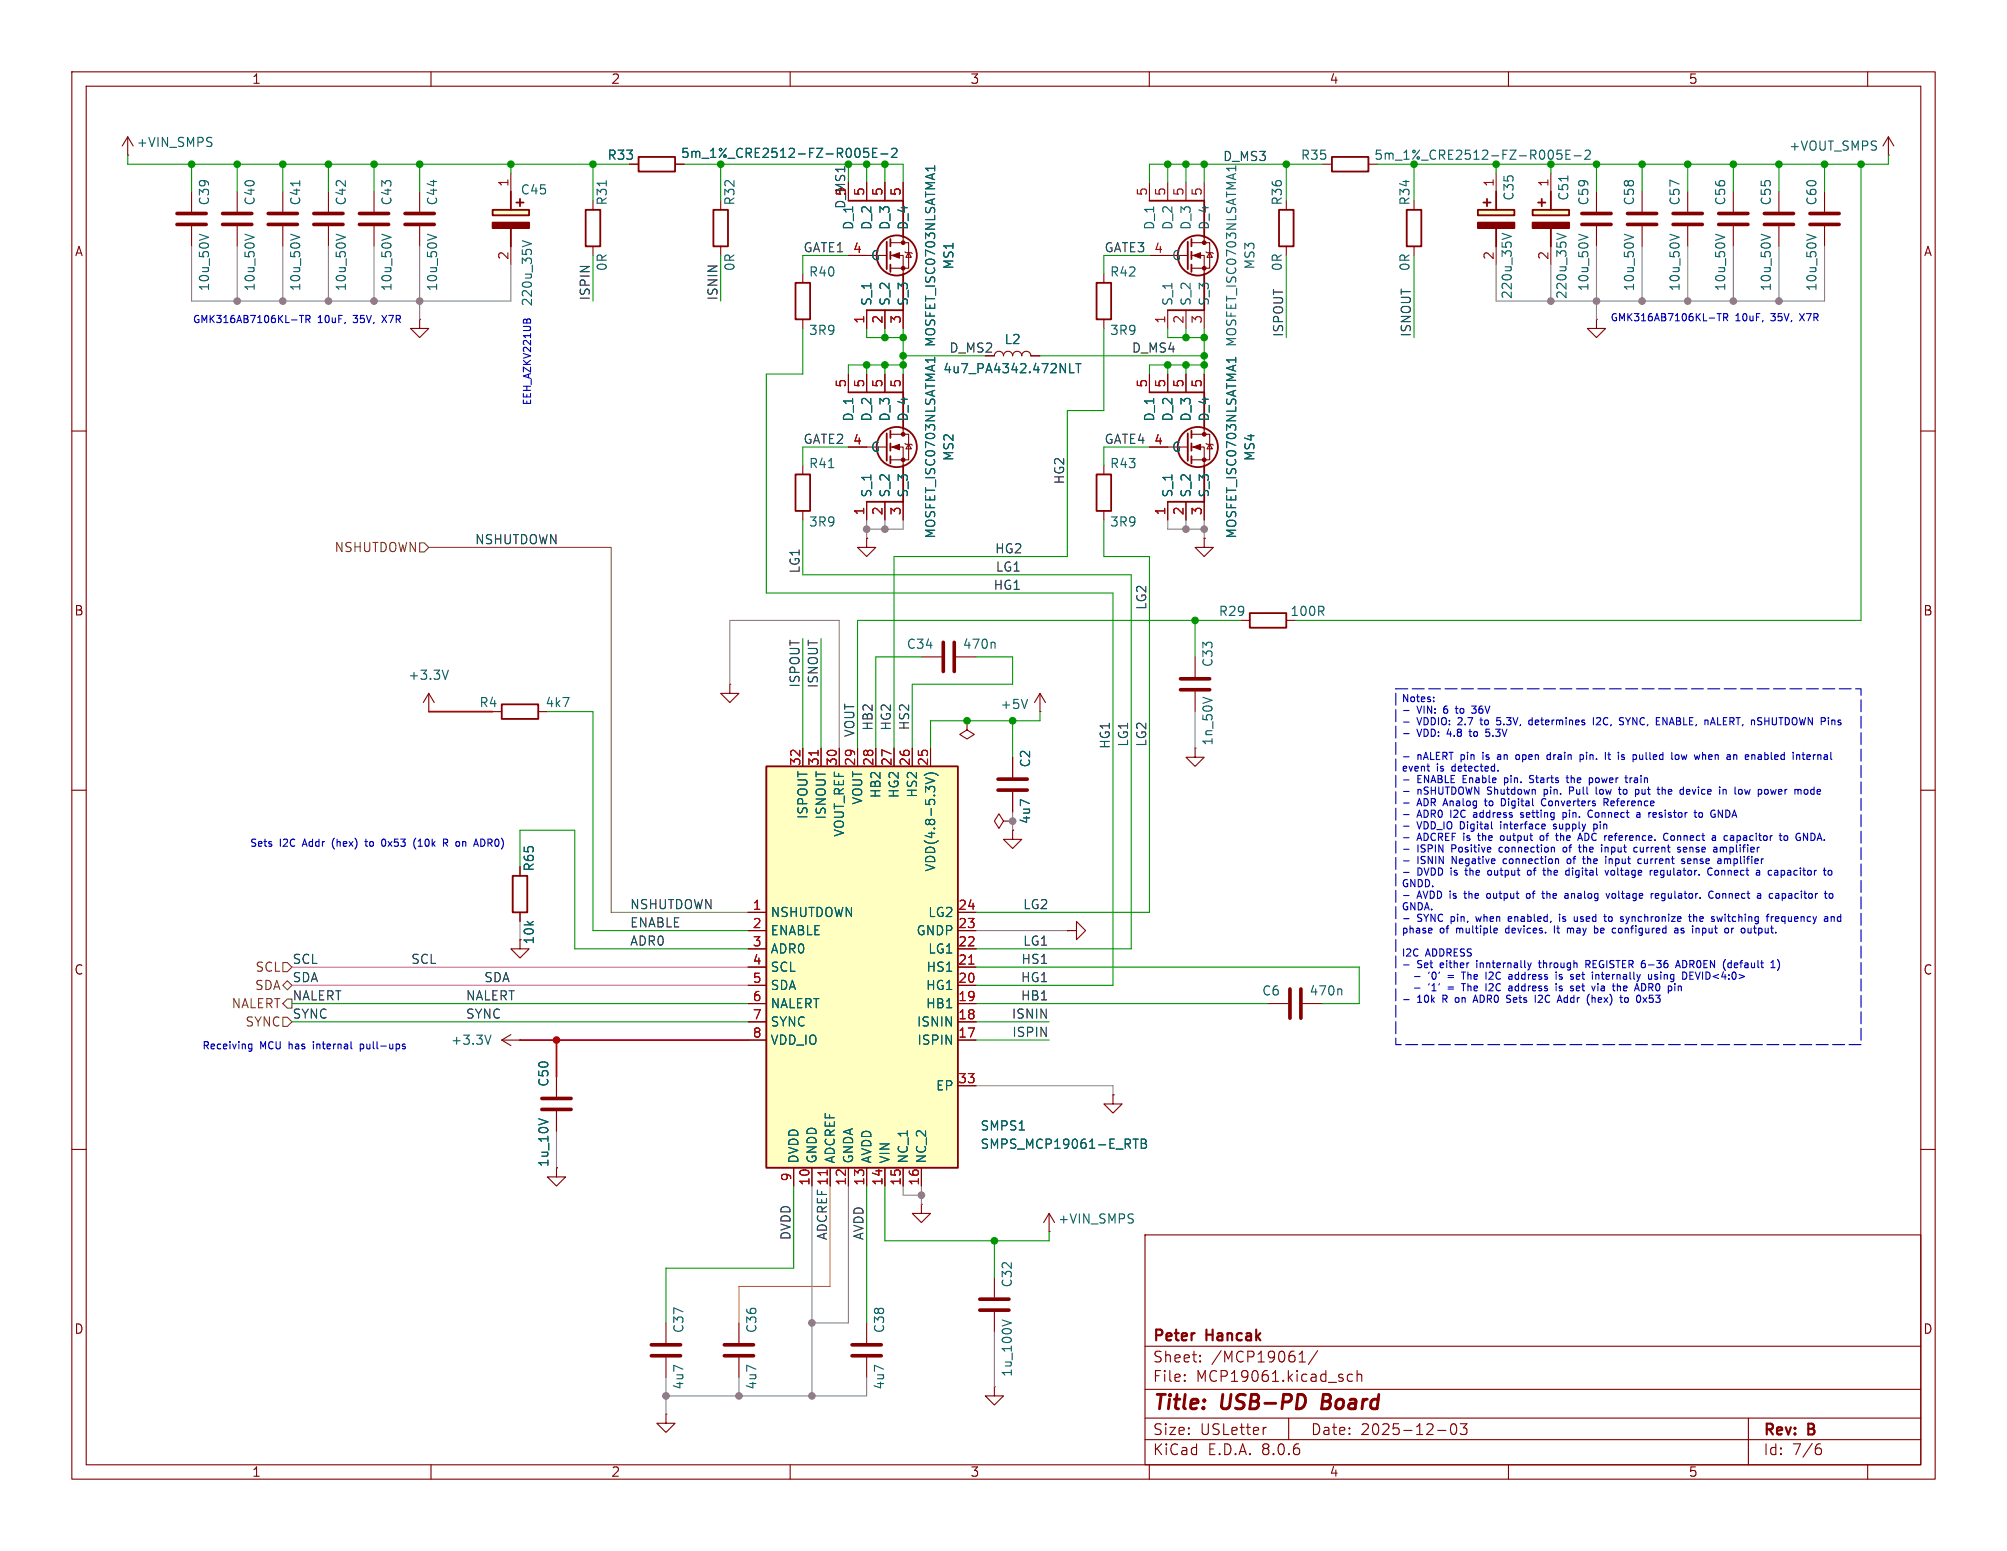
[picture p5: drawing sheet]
<svg xmlns="http://www.w3.org/2000/svg" width="279mm" height="216mm" viewBox="0 0 279 216" stroke-linecap="round" stroke-linejoin="round" font-family="sans-serif">
<defs><g id="words">
<g font-size="2.8" fill="#840000">
<text x="160.4" y="196.8">Title:</text>
<text x="170.1" y="196.8">USB-PD</text>
<text x="184.9" y="196.8">Board</text>
</g>
<g font-size="2.1" fill="#840000">
<text x="160.4" y="189.9">Sheet:</text>
<text x="160.4" y="187.1">Peter</text>
<text x="168" y="187.1">Hancak</text>
<text x="168.6" y="189.9">/MCP19061/</text>
<text x="160.4" y="192.6">File:</text>
<text x="166.5" y="192.6">MCP19061.kicad_sch</text>
<text x="160.4" y="202.8">KiCad</text>
<text x="160.4" y="200">Size:</text>
<text x="167.1" y="200">USLetter</text>
<text x="168.1" y="202.8">E.D.A.</text>
<text x="175.7" y="202.8">8.0.6</text>
<text x="182.4" y="200">Date:</text>
<text x="189.4" y="200">2025-12-03</text>
<text x="245.4" y="200.2">Rev:</text>
<text x="245.4" y="202.8">Id:</text>
<text x="249.5" y="202.8">7/6</text>
<text x="251.8" y="200.2">B</text>
</g>
<g font-size="1.8" fill="#840000">
<text x="35" y="11.9">1</text>
<text x="85" y="11.9">2</text>
<text x="135" y="11.9">3</text>
<text x="185" y="11.9">4</text>
<text x="235" y="11.9">5</text>
<text x="117.8" y="29.2" transform="rotate(-90 117.8 29.2)">D_MS1</text>
<text x="10.3" y="35.9">A</text>
<text x="267.7" y="35.9">A</text>
<text x="132.1" y="49.2">D_MS2</text>
<text x="10.3" y="85.9">B</text>
<text x="267.7" y="85.9">B</text>
<text x="10.3" y="135.9">C</text>
<text x="267.7" y="135.9">C</text>
<text x="10.3" y="185.9">D</text>
<text x="267.7" y="185.9">D</text>
<text x="35" y="205.8">1</text>
<text x="85" y="205.8">2</text>
<text x="135" y="205.8">3</text>
<text x="185" y="205.8">4</text>
<text x="235" y="205.8">5</text>
</g>
<g font-size="1.8" fill="#006464">
<text x="18.9" y="20.7">+VIN_SMPS</text>
<text x="84.5" y="22.5">R33</text>
<text x="94.7" y="22.2">5m_1%_CRE2512-FZ-R005E-2</text>
<text x="181" y="22.5">R35</text>
<text x="191.2" y="22.5">5m_1%_CRE2512-FZ-R005E-2</text>
<text x="249" y="21.2">+VOUT_SMPS</text>
<text x="29.3" y="28.7" transform="rotate(-90 29.3 28.7)">C39</text>
<text x="35.7" y="28.7" transform="rotate(-90 35.7 28.7)">C40</text>
<text x="42" y="28.7" transform="rotate(-90 42 28.7)">C41</text>
<text x="48.4" y="28.7" transform="rotate(-90 48.4 28.7)">C42</text>
<text x="54.7" y="28.7" transform="rotate(-90 54.7 28.7)">C43</text>
<text x="61.1" y="28.7" transform="rotate(-90 61.1 28.7)">C44</text>
<text x="72.4" y="27.3">C45</text>
<text x="84.7" y="28.7" transform="rotate(-90 84.7 28.7)">R31</text>
<text x="102.5" y="28.7" transform="rotate(-90 102.5 28.7)">R32</text>
<text x="178.7" y="28.7" transform="rotate(-90 178.7 28.7)">R36</text>
<text x="196.4" y="28.7" transform="rotate(-90 196.4 28.7)">R34</text>
<text x="210.9" y="28" transform="rotate(-90 210.9 28)">C35</text>
<text x="218.5" y="28" transform="rotate(-90 218.5 28)">C51</text>
<text x="221.3" y="28.7" transform="rotate(-90 221.3 28.7)">C59</text>
<text x="227.7" y="28.7" transform="rotate(-90 227.7 28.7)">C58</text>
<text x="234" y="28.7" transform="rotate(-90 234 28.7)">C57</text>
<text x="240.4" y="28.7" transform="rotate(-90 240.4 28.7)">C56</text>
<text x="246.7" y="28.7" transform="rotate(-90 246.7 28.7)">C55</text>
<text x="253.1" y="28.7" transform="rotate(-90 253.1 28.7)">C60</text>
<text x="119" y="32.1" transform="rotate(-90 119 32.1)">D_1</text>
<text x="121.5" y="32.1" transform="rotate(-90 121.5 32.1)">D_2</text>
<text x="124.1" y="32.1" transform="rotate(-90 124.1 32.1)">D_3</text>
<text x="126.6" y="32.1" transform="rotate(-90 126.6 32.1)">D_4</text>
<text x="160.9" y="32.1" transform="rotate(-90 160.9 32.1)">D_1</text>
<text x="163.4" y="32.1" transform="rotate(-90 163.4 32.1)">D_2</text>
<text x="166" y="32.1" transform="rotate(-90 166 32.1)">D_3</text>
<text x="168.5" y="32.1" transform="rotate(-90 168.5 32.1)">D_4</text>
<text x="29.3" y="40.6" transform="rotate(-90 29.3 40.6)">10u_50V</text>
<text x="35.7" y="40.6" transform="rotate(-90 35.7 40.6)">10u_50V</text>
<text x="42" y="40.6" transform="rotate(-90 42 40.6)">10u_50V</text>
<text x="48.4" y="40.6" transform="rotate(-90 48.4 40.6)">10u_50V</text>
<text x="54.7" y="40.6" transform="rotate(-90 54.7 40.6)">10u_50V</text>
<text x="61.1" y="40.6" transform="rotate(-90 61.1 40.6)">10u_50V</text>
<text x="84.7" y="37.8" transform="rotate(-90 84.7 37.8)">0R</text>
<text x="102.5" y="37.8" transform="rotate(-90 102.5 37.8)">0R</text>
<text x="112.5" y="38.7">R40</text>
<text x="121.2" y="36.4">G</text>
<text x="132.9" y="37.6" transform="rotate(-90 132.9 37.6)">MS1</text>
<text x="154.4" y="38.7">R42</text>
<text x="163.1" y="36.4">G</text>
<text x="174.9" y="37.6" transform="rotate(-90 174.9 37.6)">MS3</text>
<text x="178.7" y="37.8" transform="rotate(-90 178.7 37.8)">0R</text>
<text x="196.4" y="37.8" transform="rotate(-90 196.4 37.8)">0R</text>
<text x="210.7" y="41.7" transform="rotate(-90 210.7 41.7)">220u_35V</text>
<text x="218.3" y="41.7" transform="rotate(-90 218.3 41.7)">220u_35V</text>
<text x="221.3" y="40.6" transform="rotate(-90 221.3 40.6)">10u_50V</text>
<text x="227.7" y="40.6" transform="rotate(-90 227.7 40.6)">10u_50V</text>
<text x="234" y="40.6" transform="rotate(-90 234 40.6)">10u_50V</text>
<text x="240.4" y="40.6" transform="rotate(-90 240.4 40.6)">10u_50V</text>
<text x="246.7" y="40.6" transform="rotate(-90 246.7 40.6)">10u_50V</text>
<text x="253.1" y="40.6" transform="rotate(-90 253.1 40.6)">10u_50V</text>
<text x="74.3" y="42.7" transform="rotate(-90 74.3 42.7)">220u_35V</text>
<text x="112.5" y="46.8">3R9</text>
<text x="121.5" y="42.7" transform="rotate(-90 121.5 42.7)">S_1</text>
<text x="124.1" y="42.7" transform="rotate(-90 124.1 42.7)">S_2</text>
<text x="126.6" y="42.7" transform="rotate(-90 126.6 42.7)">S_3</text>
<text x="154.4" y="46.8">3R9</text>
<text x="163.4" y="42.7" transform="rotate(-90 163.4 42.7)">S_1</text>
<text x="166" y="42.7" transform="rotate(-90 166 42.7)">S_2</text>
<text x="168.5" y="42.7" transform="rotate(-90 168.5 42.7)">S_3</text>
<text x="130.4" y="48.4" transform="rotate(-90 130.4 48.4)">MOSFET_ISC0703NLSATMA1</text>
<text x="131.2" y="52.2">4u7_PA4342.472NLT</text>
<text x="139.7" y="48.1">L2</text>
<text x="172.3" y="48.4" transform="rotate(-90 172.3 48.4)">MOSFET_ISC0703NLSATMA1</text>
<text x="119" y="58.8" transform="rotate(-90 119 58.8)">D_1</text>
<text x="121.5" y="58.8" transform="rotate(-90 121.5 58.8)">D_2</text>
<text x="124.1" y="58.8" transform="rotate(-90 124.1 58.8)">D_3</text>
<text x="126.6" y="58.8" transform="rotate(-90 126.6 58.8)">D_4</text>
<text x="160.9" y="58.8" transform="rotate(-90 160.9 58.8)">D_1</text>
<text x="163.4" y="58.8" transform="rotate(-90 163.4 58.8)">D_2</text>
<text x="166" y="58.8" transform="rotate(-90 166 58.8)">D_3</text>
<text x="168.5" y="58.8" transform="rotate(-90 168.5 58.8)">D_4</text>
<text x="112.5" y="65.4">R41</text>
<text x="121.2" y="63.1">G</text>
<text x="132.9" y="64.3" transform="rotate(-90 132.9 64.3)">MS2</text>
<text x="154.4" y="65.4">R43</text>
<text x="163.1" y="63.1">G</text>
<text x="174.9" y="64.3" transform="rotate(-90 174.9 64.3)">MS4</text>
<text x="121.5" y="69.3" transform="rotate(-90 121.5 69.3)">S_1</text>
<text x="124.1" y="69.3" transform="rotate(-90 124.1 69.3)">S_2</text>
<text x="126.6" y="69.3" transform="rotate(-90 126.6 69.3)">S_3</text>
<text x="163.4" y="69.3" transform="rotate(-90 163.4 69.3)">S_1</text>
<text x="166" y="69.3" transform="rotate(-90 166 69.3)">S_2</text>
<text x="168.5" y="69.3" transform="rotate(-90 168.5 69.3)">S_3</text>
<text x="112.5" y="73.5">3R9</text>
<text x="130.4" y="75.1" transform="rotate(-90 130.4 75.1)">MOSFET_ISC0703NLSATMA1</text>
<text x="154.4" y="73.5">3R9</text>
<text x="172.3" y="75.1" transform="rotate(-90 172.3 75.1)">MOSFET_ISC0703NLSATMA1</text>
<text x="169.6" y="86">R29</text>
<text x="179.5" y="86">100R</text>
<text x="56.7" y="94.8">+3.3V</text>
<text x="126.1" y="90.5">C34</text>
<text x="133.9" y="90.5">470n</text>
<text x="169" y="93" transform="rotate(-90 169 93)">C33</text>
<text x="66.6" y="98.7">R4</text>
<text x="75.8" y="98.7">4k7</text>
<text x="139.2" y="98.9">+5V</text>
<text x="143.6" y="106.9" transform="rotate(-90 143.6 106.9)">C2</text>
<text x="169" y="103.9" transform="rotate(-90 169 103.9)">1n_50V</text>
<text x="120.2" y="112.1" transform="rotate(-90 120.2 112.1)">VOUT</text>
<text x="122.8" y="111.2" transform="rotate(-90 122.8 111.2)">HB2</text>
<text x="125.3" y="111.2" transform="rotate(-90 125.3 111.2)">HG2</text>
<text x="127.9" y="111.1" transform="rotate(-90 127.9 111.1)">HS2</text>
<text x="112.6" y="114.1" transform="rotate(-90 112.6 114.1)">ISPOUT</text>
<text x="115.2" y="114.2" transform="rotate(-90 115.2 114.2)">ISNOUT</text>
<text x="117.7" y="116.6" transform="rotate(-90 117.7 116.6)">VOUT_REF</text>
<text x="143.6" y="114.8" transform="rotate(-90 143.6 114.8)">4u7</text>
<text x="74.5" y="121.4" transform="rotate(-90 74.5 121.4)">R65</text>
<text x="130.4" y="121.4" transform="rotate(-90 130.4 121.4)">VDD(4.8-5.3V)</text>
<text x="74.5" y="131.6" transform="rotate(-90 74.5 131.6)">10k</text>
<text x="107.2" y="127.9">NSHUTDOWN</text>
<text x="107.2" y="130.4">ENABLE</text>
<text x="127.5" y="130.4">GNDP</text>
<text x="129.1" y="127.9">LG2</text>
<text x="107.2" y="132.9">ADR0</text>
<text x="107.2" y="135.5">SCL</text>
<text x="128.9" y="135.5">HS1</text>
<text x="129.1" y="132.9">LG1</text>
<text x="107.2" y="138">SDA</text>
<text x="107.2" y="140.6">NALERT</text>
<text x="107.2" y="143.1">SYNC</text>
<text x="127.6" y="143.1">ISNIN</text>
<text x="128.8" y="140.6">HB1</text>
<text x="128.8" y="138">HG1</text>
<text x="175.6" y="138.8">C6</text>
<text x="182.2" y="138.8">470n</text>
<text x="62.7" y="145.6">+3.3V</text>
<text x="107.2" y="145.6">VDD_IO</text>
<text x="127.6" y="145.6">ISPIN</text>
<text x="76.6" y="151.4" transform="rotate(-90 76.6 151.4)">C50</text>
<text x="130.2" y="152">EP</text>
<text x="136.4" y="157.6">SMPS1</text>
<text x="136.4" y="160.1">SMPS_MCP19061-E_RTB</text>
<text x="76.6" y="162.6" transform="rotate(-90 76.6 162.6)">1u_10V</text>
<text x="111.4" y="162.1" transform="rotate(-90 111.4 162.1)">DVDD</text>
<text x="113.9" y="162.1" transform="rotate(-90 113.9 162.1)">GNDD</text>
<text x="116.4" y="162.1" transform="rotate(-90 116.4 162.1)">ADCREF</text>
<text x="119" y="162.1" transform="rotate(-90 119 162.1)">GNDA</text>
<text x="121.5" y="162.1" transform="rotate(-90 121.5 162.1)">AVDD</text>
<text x="124.1" y="162.1" transform="rotate(-90 124.1 162.1)">VIN</text>
<text x="126.6" y="162.1" transform="rotate(-90 126.6 162.1)">NC_1</text>
<text x="129.1" y="162.1" transform="rotate(-90 129.1 162.1)">NC_2</text>
<text x="147.2" y="170.5">+VIN_SMPS</text>
<text x="141.1" y="179.3" transform="rotate(-90 141.1 179.3)">C32</text>
<text x="95.4" y="185.7" transform="rotate(-90 95.4 185.7)">C37</text>
<text x="105.5" y="185.7" transform="rotate(-90 105.5 185.7)">C36</text>
<text x="123.3" y="185.7" transform="rotate(-90 123.3 185.7)">C38</text>
<text x="141.1" y="191.8" transform="rotate(-90 141.1 191.8)">1u_100V</text>
<text x="95.4" y="193.5" transform="rotate(-90 95.4 193.5)">4u7</text>
<text x="105.5" y="193.5" transform="rotate(-90 105.5 193.5)">4u7</text>
<text x="123.3" y="193.5" transform="rotate(-90 123.3 193.5)">4u7</text>
</g>
<g font-size="1.8" fill="#0f0f0f">
<text x="170.2" y="22.5">D_MS3</text>
<text x="111.8" y="35.2">GATE1</text>
<text x="153.7" y="35.2">GATE3</text>
<text x="82.2" y="41.9" transform="rotate(-90 82.2 41.9)">ISPIN</text>
<text x="100" y="41.9" transform="rotate(-90 100 41.9)">ISNIN</text>
<text x="178.7" y="47" transform="rotate(-90 178.7 47)">ISPOUT</text>
<text x="196.5" y="47" transform="rotate(-90 196.5 47)">ISNOUT</text>
<text x="157.5" y="49.2">D_MS4</text>
<text x="111.8" y="61.9">GATE2</text>
<text x="153.7" y="61.9">GATE4</text>
<text x="148.2" y="67.5" transform="rotate(-90 148.2 67.5)">HG2</text>
<text x="66" y="75.9">NSHUTDOWN</text>
<text x="138.4" y="77.1">HG2</text>
<text x="111.4" y="79.9" transform="rotate(-90 111.4 79.9)">LG1</text>
<text x="138.2" y="82.2">HG1</text>
<text x="138.5" y="79.7">LG1</text>
<text x="159.7" y="85" transform="rotate(-90 159.7 85)">LG2</text>
<text x="111.4" y="95.8" transform="rotate(-90 111.4 95.8)">ISPOUT</text>
<text x="114" y="95.9" transform="rotate(-90 114 95.9)">ISNOUT</text>
<text x="121.6" y="101.8" transform="rotate(-90 121.6 101.8)">HB2</text>
<text x="124.1" y="101.8" transform="rotate(-90 124.1 101.8)">HG2</text>
<text x="126.7" y="101.7" transform="rotate(-90 126.7 101.7)">HS2</text>
<text x="119" y="102.7" transform="rotate(-90 119 102.7)">VOUT</text>
<text x="154.6" y="104.3" transform="rotate(-90 154.6 104.3)">HG1</text>
<text x="157.1" y="104" transform="rotate(-90 157.1 104)">LG1</text>
<text x="159.7" y="104" transform="rotate(-90 159.7 104)">LG2</text>
<text x="87.6" y="126.7">NSHUTDOWN</text>
<text x="87.6" y="131.7">ADR0</text>
<text x="87.6" y="129.2">ENABLE</text>
<text x="142.3" y="126.7">LG2</text>
<text x="142.3" y="131.7">LG1</text>
<text x="40.6" y="136.8">SDA</text>
<text x="40.6" y="134.3">SCL</text>
<text x="57.1" y="134.3">SCL</text>
<text x="67.3" y="136.8">SDA</text>
<text x="142" y="136.8">HG1</text>
<text x="142.1" y="134.3">HS1</text>
<text x="40.6" y="139.4">NALERT</text>
<text x="40.6" y="141.9">SYNC</text>
<text x="64.8" y="141.9">SYNC</text>
<text x="64.8" y="139.4">NALERT</text>
<text x="140.8" y="141.9">ISNIN</text>
<text x="142" y="139.4">HB1</text>
<text x="140.8" y="144.4">ISPIN</text>
<text x="110.1" y="172.7" transform="rotate(-90 110.1 172.7)">DVDD</text>
<text x="115.2" y="172.7" transform="rotate(-90 115.2 172.7)">ADCREF 11</text>
<text x="120.3" y="172.7" transform="rotate(-90 120.3 172.7)">AVDD</text>
</g>
<g font-size="1.8" fill="#a90000">
<text x="70.9" y="26.1" transform="rotate(-90 70.9 26.1)">1</text>
<text x="117.9" y="27.4" transform="rotate(-90 117.9 27.4)">5</text>
<text x="120.4" y="27.4" transform="rotate(-90 120.4 27.4)">5</text>
<text x="122.9" y="27.4" transform="rotate(-90 122.9 27.4)">5</text>
<text x="125.5" y="27.4" transform="rotate(-90 125.5 27.4)">5</text>
<text x="159.8" y="27.4" transform="rotate(-90 159.8 27.4)">5</text>
<text x="162.3" y="27.4" transform="rotate(-90 162.3 27.4)">5</text>
<text x="164.8" y="27.4" transform="rotate(-90 164.8 27.4)">5</text>
<text x="167.4" y="27.4" transform="rotate(-90 167.4 27.4)">5</text>
<text x="208" y="26.1" transform="rotate(-90 208 26.1)">1</text>
<text x="215.6" y="26.1" transform="rotate(-90 215.6 26.1)">1</text>
<text x="118.7" y="35.3">4</text>
<text x="160.6" y="35.3">4</text>
<text x="70.9" y="36.3" transform="rotate(-90 70.9 36.3)">2</text>
<text x="208" y="36.3" transform="rotate(-90 208 36.3)">2</text>
<text x="215.6" y="36.3" transform="rotate(-90 215.6 36.3)">2</text>
<text x="120.4" y="45.2" transform="rotate(-90 120.4 45.2)">1</text>
<text x="122.9" y="45.2" transform="rotate(-90 122.9 45.2)">2</text>
<text x="125.5" y="45.2" transform="rotate(-90 125.5 45.2)">3</text>
<text x="162.3" y="45.2" transform="rotate(-90 162.3 45.2)">1</text>
<text x="164.8" y="45.2" transform="rotate(-90 164.8 45.2)">2</text>
<text x="167.4" y="45.2" transform="rotate(-90 167.4 45.2)">3</text>
<text x="117.9" y="54" transform="rotate(-90 117.9 54)">5</text>
<text x="120.4" y="54" transform="rotate(-90 120.4 54)">5</text>
<text x="122.9" y="54" transform="rotate(-90 122.9 54)">5</text>
<text x="125.5" y="54" transform="rotate(-90 125.5 54)">5</text>
<text x="159.8" y="54" transform="rotate(-90 159.8 54)">5</text>
<text x="162.3" y="54" transform="rotate(-90 162.3 54)">5</text>
<text x="164.8" y="54" transform="rotate(-90 164.8 54)">5</text>
<text x="167.4" y="54" transform="rotate(-90 167.4 54)">5</text>
<text x="118.7" y="62">4</text>
<text x="160.6" y="62">4</text>
<text x="120.4" y="71.8" transform="rotate(-90 120.4 71.8)">1</text>
<text x="122.9" y="71.8" transform="rotate(-90 122.9 71.8)">2</text>
<text x="125.5" y="71.8" transform="rotate(-90 125.5 71.8)">3</text>
<text x="162.3" y="71.8" transform="rotate(-90 162.3 71.8)">1</text>
<text x="164.8" y="71.8" transform="rotate(-90 164.8 71.8)">2</text>
<text x="167.4" y="71.8" transform="rotate(-90 167.4 71.8)">3</text>
<text x="111.5" y="106.7" transform="rotate(-90 111.5 106.7)">32</text>
<text x="114" y="106.7" transform="rotate(-90 114 106.7)">31</text>
<text x="116.6" y="106.7" transform="rotate(-90 116.6 106.7)">30</text>
<text x="119.1" y="106.7" transform="rotate(-90 119.1 106.7)">29</text>
<text x="121.7" y="106.7" transform="rotate(-90 121.7 106.7)">28</text>
<text x="124.2" y="106.7" transform="rotate(-90 124.2 106.7)">27</text>
<text x="126.7" y="106.7" transform="rotate(-90 126.7 106.7)">26</text>
<text x="129.3" y="106.7" transform="rotate(-90 129.3 106.7)">25</text>
<text x="104.7" y="126.7">1</text>
<text x="104.7" y="129.3">2</text>
<text x="104.7" y="131.8">3</text>
<text x="133.3" y="131.8">22</text>
<text x="133.3" y="129.3">23</text>
<text x="133.3" y="126.7">24</text>
<text x="104.7" y="134.4">4</text>
<text x="104.7" y="136.9">5</text>
<text x="133.3" y="136.9">20</text>
<text x="133.3" y="134.4">21</text>
<text x="104.7" y="139.4">6</text>
<text x="104.7" y="142">7</text>
<text x="133.3" y="142">18</text>
<text x="133.3" y="139.4">19</text>
<text x="104.7" y="144.5">8</text>
<text x="133.3" y="144.5">17</text>
<text x="133.3" y="150.9">33</text>
<text x="110.2" y="164.5" transform="rotate(-90 110.2 164.5)">9</text>
<text x="112.8" y="165.1" transform="rotate(-90 112.8 165.1)">10</text>
<text x="115.3" y="165.1" transform="rotate(-90 115.3 165.1)">11</text>
<text x="117.9" y="165.1" transform="rotate(-90 117.9 165.1)">12</text>
<text x="120.4" y="165.1" transform="rotate(-90 120.4 165.1)">13</text>
<text x="122.9" y="165.1" transform="rotate(-90 122.9 165.1)">14</text>
<text x="125.5" y="165.1" transform="rotate(-90 125.5 165.1)">15</text>
<text x="128" y="165.1" transform="rotate(-90 128 165.1)">16</text>
</g>
<g font-size="1.8" fill="#725600">
<text x="46.5" y="77.1">NSHUTDOWN</text>
<text x="35.5" y="135.5">SCL</text>
<text x="32.1" y="140.6">NALERT</text>
<text x="34.1" y="143.1">SYNC</text>
<text x="35.4" y="138">SDA</text>
</g>
<g font-size="1.4" fill="#0000c2">
<text x="26.7" y="45.2">GMK316AB7106KL-TR</text>
<text x="44.2" y="45.2">10uF,</text>
<text x="49.4" y="45.2">35V,</text>
<text x="53.7" y="45.2">X7R</text>
<text x="224.1" y="44.9">GMK316AB7106KL-TR</text>
<text x="241.6" y="44.9">10uF,</text>
<text x="246.8" y="44.9">35V,</text>
<text x="251" y="44.9">X7R</text>
<text x="74.1" y="56.5" transform="rotate(-90 74.1 56.5)">EEH_AZKV221UB</text>
<text x="195.1" y="98.1">Notes:</text>
<text x="197.3" y="99.7">VIN:</text>
<text x="197.3" y="101.3">VDDIO:</text>
<text x="201.2" y="99.7">6</text>
<text x="203.2" y="99.7">to</text>
<text x="203.2" y="101.3">2.7</text>
<text x="205.7" y="99.7">36V</text>
<text x="206.6" y="101.3">to</text>
<text x="209.1" y="101.3">5.3V,</text>
<text x="213.8" y="101.3">determines</text>
<text x="223" y="101.3">I2C,</text>
<text x="227" y="101.3">SYNC,</text>
<text x="232.3" y="101.3">ENABLE,</text>
<text x="239.3" y="101.3">nALERT,</text>
<text x="246.1" y="101.3">nSHUTDOWN</text>
<text x="256" y="101.3">Pins</text>
<text x="195.1" y="107.8">event</text>
<text x="197.3" y="102.9">VDD:</text>
<text x="197.3" y="106.1">nALERT</text>
<text x="200" y="107.8">is</text>
<text x="201.7" y="102.9">4.8</text>
<text x="202.3" y="107.8">detected.</text>
<text x="203.6" y="106.1">pin</text>
<text x="205.1" y="102.9">to</text>
<text x="206.9" y="106.1">is</text>
<text x="207.6" y="102.9">5.3V</text>
<text x="209.2" y="106.1">an</text>
<text x="212" y="106.1">open</text>
<text x="216.6" y="106.1">drain</text>
<text x="221.4" y="106.1">pin.</text>
<text x="225.2" y="106.1">It</text>
<text x="227.3" y="106.1">is</text>
<text x="229.6" y="106.1">pulled</text>
<text x="235.2" y="106.1">low</text>
<text x="238.7" y="106.1">when</text>
<text x="243.5" y="106.1">an</text>
<text x="246.3" y="106.1">enabled</text>
<text x="253.2" y="106.1">internal</text>
<text x="197.3" y="109.4">ENABLE</text>
<text x="197.3" y="111">nSHUTDOWN</text>
<text x="197.3" y="112.6">ADR Analog</text>
<text x="203.9" y="109.4">Enable</text>
<text x="207.2" y="112.6">to</text>
<text x="207.3" y="111">Shutdown</text>
<text x="209.7" y="112.6">Digital</text>
<text x="209.9" y="109.4">pin.</text>
<text x="213.7" y="109.4">Starts</text>
<text x="215.4" y="111">pin.</text>
<text x="215.6" y="112.6">Converters</text>
<text x="219.1" y="109.4">the</text>
<text x="219.2" y="111">Pull</text>
<text x="222.5" y="109.4">power</text>
<text x="223.2" y="111">low</text>
<text x="224.5" y="112.6">Reference</text>
<text x="226.7" y="111">to</text>
<text x="227.8" y="109.4">train</text>
<text x="229.1" y="111">put</text>
<text x="232.5" y="111">the</text>
<text x="235.9" y="111">device</text>
<text x="241.6" y="111">in</text>
<text x="244" y="111">low</text>
<text x="247.5" y="111">power</text>
<text x="252.9" y="111">mode</text>
<text x="34.7" y="118.1">Sets</text>
<text x="38.9" y="118.1">I2C</text>
<text x="42.4" y="118.1">Addr</text>
<text x="46.7" y="118.1">(hex)</text>
<text x="51.6" y="118.1">to</text>
<text x="54.1" y="118.1">0x53</text>
<text x="58.8" y="118.1">(10k</text>
<text x="63.2" y="118.1">R</text>
<text x="65.2" y="118.1">on</text>
<text x="68" y="118.1">ADR0)</text>
<text x="197.3" y="114.2">ADR0</text>
<text x="197.3" y="115.8">VDD_IO</text>
<text x="197.3" y="117.4">ADCREF is</text>
<text x="197.3" y="119">ISPIN</text>
<text x="202.1" y="114.2">I2C</text>
<text x="202.3" y="119">Positive</text>
<text x="203.5" y="115.8">Digital</text>
<text x="205.6" y="114.2">address</text>
<text x="206.3" y="117.4">the</text>
<text x="209.2" y="119">connection</text>
<text x="209.4" y="115.8">interface</text>
<text x="209.6" y="117.4">output</text>
<text x="212.4" y="114.2">setting</text>
<text x="215.4" y="117.4">of</text>
<text x="217" y="115.8">supply</text>
<text x="217.9" y="117.4">the</text>
<text x="218.3" y="119">of</text>
<text x="218.5" y="114.2">pin.</text>
<text x="220.8" y="119">the</text>
<text x="221.2" y="117.4">ADC reference.</text>
<text x="222.3" y="114.2">Connect</text>
<text x="222.8" y="115.8">pin</text>
<text x="224.2" y="119">input</text>
<text x="229" y="119">current</text>
<text x="229.3" y="114.2">a</text>
<text x="231.3" y="114.2">resistor</text>
<text x="233.6" y="117.4">Connect</text>
<text x="235.3" y="119">sense</text>
<text x="237.9" y="114.2">to</text>
<text x="240.4" y="114.2">GNDA</text>
<text x="240.6" y="119">amplifier</text>
<text x="240.6" y="117.4">a</text>
<text x="242.6" y="117.4">capacitor</text>
<text x="250.6" y="117.4">to</text>
<text x="253.1" y="117.4">GNDA.</text>
<text x="195.1" y="123.9">GNDD.</text>
<text x="197.3" y="120.6">ISNIN</text>
<text x="197.3" y="122.2">DVDD is</text>
<text x="197.3" y="125.5">AVDD is</text>
<text x="202.3" y="120.6">Negative</text>
<text x="204.4" y="125.5">the</text>
<text x="204.5" y="122.2">the</text>
<text x="207.7" y="125.5">output</text>
<text x="207.9" y="122.2">output</text>
<text x="209.7" y="120.6">connection</text>
<text x="213.5" y="125.5">of</text>
<text x="213.6" y="122.2">of</text>
<text x="216" y="125.5">the</text>
<text x="216.1" y="122.2">the</text>
<text x="218.9" y="120.6">of</text>
<text x="219.3" y="125.5">analog</text>
<text x="219.5" y="122.2">digital</text>
<text x="221.4" y="120.6">the</text>
<text x="224.7" y="120.6">input</text>
<text x="225.3" y="122.2">voltage</text>
<text x="225.4" y="125.5">voltage</text>
<text x="229.5" y="120.6">current</text>
<text x="231.7" y="122.2">regulator.</text>
<text x="231.9" y="125.5">regulator.</text>
<text x="235.9" y="120.6">sense</text>
<text x="240" y="122.2">Connect</text>
<text x="240.2" y="125.5">Connect</text>
<text x="241.1" y="120.6">amplifier</text>
<text x="247" y="122.2">a</text>
<text x="247.2" y="125.5">a</text>
<text x="249" y="122.2">capacitor</text>
<text x="249.1" y="125.5">capacitor</text>
<text x="195.1" y="127.1">GNDA.</text>
<text x="195.1" y="130.3">phase</text>
<text x="197.3" y="128.7">SYNC</text>
<text x="200.5" y="130.3">of</text>
<text x="202.2" y="128.7">pin,</text>
<text x="203" y="130.3">multiple</text>
<text x="206" y="128.7">when</text>
<text x="210.1" y="130.3">devices.</text>
<text x="210.7" y="128.7">enabled,</text>
<text x="217.1" y="130.3">It</text>
<text x="218.1" y="128.7">is</text>
<text x="219.2" y="130.3">may</text>
<text x="220.4" y="128.7">used</text>
<text x="223.2" y="130.3">be</text>
<text x="224.9" y="128.7">to</text>
<text x="226" y="130.3">configured</text>
<text x="227.4" y="128.7">synchronize</text>
<text x="234.9" y="130.3">as</text>
<text x="237.2" y="128.7">the</text>
<text x="237.6" y="130.3">input</text>
<text x="240.5" y="128.7">switching</text>
<text x="242.4" y="130.3">or</text>
<text x="244.9" y="130.3">output.</text>
<text x="248.5" y="128.7">frequency</text>
<text x="195.1" y="133.5">I2C</text>
<text x="197.3" y="135.1">Set</text>
<text x="198.5" y="133.5">ADDRESS</text>
<text x="199.4" y="136.7">'0'</text>
<text x="200.7" y="135.1">either</text>
<text x="204.5" y="136.7">The</text>
<text x="206" y="135.1">innternally</text>
<text x="208.1" y="136.7">I2C</text>
<text x="211.5" y="136.7">address</text>
<text x="215" y="135.1">through</text>
<text x="218.4" y="136.7">is</text>
<text x="220.7" y="136.7">set</text>
<text x="221.7" y="135.1">REGISTER 6-36</text>
<text x="223.9" y="136.7">internally</text>
<text x="232" y="136.7">using</text>
<text x="234.9" y="135.1">ADR0EN</text>
<text x="237" y="136.7">DEVID&lt;4:0&gt;</text>
<text x="241.6" y="135.1">(default</text>
<text x="197.3" y="139.9">10k</text>
<text x="199.4" y="138.3">'1'</text>
<text x="201.1" y="139.9">R</text>
<text x="203.1" y="139.9">on</text>
<text x="204.5" y="138.3">The</text>
<text x="205.9" y="139.9">ADR0</text>
<text x="208.1" y="138.3">I2C</text>
<text x="210.7" y="139.9">Sets</text>
<text x="211.5" y="138.3">address</text>
<text x="214.9" y="139.9">I2C</text>
<text x="218.4" y="138.3">is</text>
<text x="218.4" y="139.9">Addr</text>
<text x="220.7" y="138.3">set</text>
<text x="222.7" y="139.9">(hex)</text>
<text x="223.9" y="138.3">via</text>
<text x="227.1" y="138.3">the</text>
<text x="227.6" y="139.9">to</text>
<text x="230.1" y="139.9">0x53</text>
<text x="230.4" y="138.3">ADR0</text>
<text x="28.1" y="146.3">Receiving</text>
<text x="36.2" y="146.3">MCU</text>
<text x="40.4" y="146.3">has</text>
<text x="44" y="146.3">internal</text>
<text x="50.8" y="146.3">pull-ups</text>
</g>
</g></defs>
<g fill="none" stroke="#840000" stroke-width=".15">
<path d="M10 10h259.4v195.9h-259.4zM12 12h255.4v191.9h-255.4zM60 10v2M110 10v2M160 10v2M210 10v2M260 10v2M10 60h2M267.4 60h2M10 110h2M267.4 110h2M10 160h2"/>
<path d="M267.4 160h2M159.4 171.9h108v32h-108zM159.4 197.4h108M159.4 193.4h108M159.4 187.4h108M164.9 192.1l.1 .1-.1 .1M164.9 192.1v.1v.1M164.9 191.4v.1M164.9 192.1v.2M164.9 191.4h.1l-.1 .1M167.1 189.4v.1v.1M167.1 189.4l-.1 .1 .1 .1"/>
<path d="M167.1 188.7v.1M167.1 189.4v.2M167.1 188.7h-.1l.1 .1M176.3 198.7l-.3 .1M179.4 197.4v3M180.9 189.6h.8M181 188.4l.3-.3v1.5M183.4 188l-1.3 1.9M188.3 191.4l-.4-.1-.3 .3v.4l.1 .2 .2 .1 .4-.1M188.9 191.4a.37 .37 0 0 1 .7 .1v.8M188.9 190.8v1.5M200.1 199.1h1.2"/>
<path d="M202.1 198.3a.36 .36 0 0 1 .3-.1 .36 .36 0 0 1 .3 .3 .77 .77 0 0 1-.4 1.2 .91 .91 0 0 1-.2-1.4zM203.3 198.2h.9l-.5 .6a.41 .41 0 0 1 .5 .2v.4l-.1 .2-.6 .1-.2-.2M243.4 197.4v6.5M60 203.9v2M110 203.9v2M159.4 200.4h108M160 203.9v2M210 203.9v2M253 201.6h.3l.3 .2-.1 .5-.2 .2h-.3M253.4 201l-.4 .1M260 203.9v2"/>
</g>
<path d="M184.2 194.1l-.2 2h.7" fill="none" stroke="#840000" stroke-width=".4"/>
<path d="M68.6 29.2h5.1v.8h-5.1z" fill="#ffffc2"/>
<g fill="none" stroke="#840000" stroke-width=".25">
<path d="M68.6 29.2h5.1v.8h-5.1zM71.1 26.7v2.5M71.1 31.8v2.5M71.9 28.2h1M72.4 27.7v1M195.8 29.2h2.1v5.1h-2.1zM160 54.6h7.6v5.1M165.9 59.9v1.1M165.4 60.3v3.8M165.9 61.7v1M165.9 63.5v1M167.6 64.8v5.1h-5"/>
<path d="M69.8 98h5.1v2.1h-5.1zM71.4 121.9h2v5.1h-2z"/>
<circle cx="166.8" cy="62.2" r="2.79"/>
</g>
<path d="M68.6 31h5.1v.8h-5.1z" fill="#840000" stroke="#840000" stroke-width=".25"/>
<g fill="none" stroke="#840000" stroke-width=".15">
<path d="M26.7 26.7v2.8M26.7 31.5v2.8M58.4 26.7v2.8M58.4 31.5v2.8M71.1 24.1v2.6M71.1 34.3v2.5M196.8 27.9v1.3M196.8 34.3v1.3M58.4 44.5v1.2h-1.3l1.3 1.3 1.3-1.3h-1.3M58.4 44.5h.1M138.4 49.5a.64 .64 0 0 1 .7-.6 .64 .64 0 0 1 .6 .6 .64 .64 0 0 1 .6-.6 .64 .64 0 0 1 .7 .6 .64 .64 0 0 1 .6-.6 .64 .64 0 0 1 .6 .6 .64 .64 0 0 1 .7-.6 .64 .64 0 0 1 .6 .6h1.3M160 52.1v2.5"/>
<path d="M162.6 52.1v2.5M165.1 52.1v2.5M167.6 52.1v2.5M167.6 59.7v.8M160 62.2h5.4M162.6 69.9v2.5M165.1 69.9v2.5M165.9 62.2h1.7v2.6M165.9 60.5h2.5v3.5h-2.5M167.6 74.9v1.3h1.3l-1.3 1.3-1.2-1.3h1.2M167.6 74.9h.1M167.6 69.9v2.5"/>
<path d="M167.9 61.7l.1 .1h.8l.1 .2M168.4 61.8l.4 .7h-.8zM59.7 99.1h.1M59.7 96.5l-.8 1.3M59.7 96.5v2.6M59.7 96.5l.8 1.3M68.6 99.1h1.2M74.9 99.1h1.3M101.6 95.3v1.2h1.3l-1.3 1.3-1.3-1.3h1.3M101.6 95.3h.1M139.7 114.3l-.6-1-.7 1 .7 1 .6-1h1.3M141 114.3h.1"/>
<path d="M141 115.6v1.2h1.2l-1.2 1.3-1.3-1.3h1.3M141 115.6h.1M141 105.4v2.8M141 110.2v2.8M72.4 130.8v1.3h-1.3l1.3 1.3 1.3-1.3h-1.3M72.4 130.8h.1M72.4 120.7v1.2M72.4 127v1.3M148.6 129.5h1.3v-1.2l1.2 1.2-1.2 1.3v-1.3M148.6 129.5h.1M176.5 139.7h2.8M181.4 139.7h2.7"/>
<path d="M92.7 184.2v2.7M92.7 189v2.8M102.9 184.2v2.7M102.9 189v2.8"/>
</g>
<path d="M27.8 32.6l1.2 .4M59.5 32.6l1.3 .4M72.7 33.5l1.3 .4-1.3 .5M148.9 50.6v1.3h.6M149.8 50.6h.7M150.1 50.6v1.3M172 49.7v.8M172 50.1h-1.2l.1 .1M62.4 93.3l-.4 1.3M186.6 137.7l.2 .1v.7" fill="none" stroke="#006464" stroke-width=".15"/>
<path d="M24.6 31.2h4.1M24.6 29.7h4.1M56.4 31.2h4.1M56.4 29.7h4.1M138.9 110h4.1M138.9 108.5h4.1M179.6 137.7v4M181.1 137.7v4M90.7 188.7h4M90.7 187.2h4M100.8 188.7h4.1M100.8 187.2h4.1" fill="none" stroke="#840000" stroke-width=".51"/>
<g fill="#840000" stroke="#840000" stroke-width=".15">
<path d="M166.1 62.2l1-.4v.8z"/>
<circle cx="167.6" cy="64" r=".25"/>
<circle cx="167.6" cy="60.5" r=".25"/>
</g>
<path d="M205.7 29.2h5.1v.8h-5.1z" fill="#ffffc2"/>
<path d="M185.4 21.8h5.1v2.1h-5.1zM205.7 29.2h5.1v.8h-5.1zM206.5 28.2h1M207 27.7v1M208.3 26.7v2.5M208.3 31.8v2.5" fill="none" stroke="#840000" stroke-width=".25"/>
<path d="M205.7 31h5.1v.8h-5.1z" fill="#840000" stroke="#840000" stroke-width=".25"/>
<path d="M184.1 22.9h1.3M190.5 22.9h1.3M208.3 24.1v2.6M208.3 34.3v2.5" fill="none" stroke="#840000" stroke-width=".15"/>
<path d="M209.1 32.5l1.3 .4-1.3 .4M217.4 20.9h-.6l-.1 .6 .2-.1h.4l.2 .2-.1 .4-.2 .2h-.3l-.2-.2M218 21.5h.4M218.6 20.9h-.6v1.3h.6M219.2 21.7h.9M220.7 21l.1-.1h.3l.2 .1 .1 .3-.1 .1-.7 .8h.8" fill="none" stroke="#006464" stroke-width=".15"/>
<path d="M213.4 29.2h5v.8h-5z" fill="#ffffc2"/>
<g fill="none" stroke="#840000" stroke-width=".25">
<path d="M81.5 29.2h2.1v5.1h-2.1zM88.9 21.8h5.1v2.1h-5.1zM99.3 29.2h2v5.1h-2zM110.7 39.4h2.1v5.1h-2.1zM118.1 27.9h7.6v5.1M123.4 33.7v3.8M124 33.3v1M124 35.1v1M124 36.8v1M125.7 38.1v5.1h-5.1M152.7 39.4h2v5.1h-2zM160 27.9h7.6v5.1"/>
<path d="M165.4 33.7v3.8M165.9 33.3v1M165.9 35.1v1M165.9 36.8v1M167.6 38.1v5.1h-5M178.1 29.2h2v5.1h-2zM213.4 29.2h5v.8h-5zM214.1 28.2h1M214.6 27.7v1M215.9 26.7v2.5M215.9 31.8v2.5M118.1 54.6h7.6v5.1"/>
<path d="M124 59.9v1.1M110.7 66h2.1v5.1h-2.1zM123.4 60.3v3.8M124 61.7v1M124 63.5v1M125.7 64.8v5.1h-5.1M152.7 66h2v5.1h-2zM174 85.3h5.1v2.1h-5.1z"/>
<circle cx="124.8" cy="35.6" r="2.79"/>
<circle cx="166.8" cy="35.6" r="2.79"/>
<circle cx="124.8" cy="62.2" r="2.79"/>
</g>
<path d="M213.4 31h5v.8h-5z" fill="#840000" stroke="#840000" stroke-width=".25"/>
<g fill="none" stroke="#840000" stroke-width=".15">
<path d="M262.9 19.1l-.8 1.2M262.9 19.1v2.5M262.9 19.1l.8 1.2M33 26.7v2.8M33 31.5v2.8M82.5 27.9v1.3M82.5 34.3v1.3M87.6 22.9h1.3M94 22.9h1.2M100.3 27.9v1.3M100.3 34.3v1.3M111.8 38.1v1.3"/>
<path d="M118.1 35.6h5.3M120.6 25.4v2.5M123.2 25.4v2.5M124 35.6h1.7v2.5M124 33.8h2.5v3.5h-2.5M125.7 25.4v2.5M125.7 33v.8M126 35.1l.1 .1h.8l.1 .1M126.5 35.2l.4 .6h-.8zM153.7 38.1v1.3M160 35.6h5.4M160 25.4v2.5"/>
<path d="M162.6 25.4v2.5M165.1 25.4v2.5M165.9 35.6h1.7v2.5M165.9 33.8h2.5v3.5h-2.5M167.6 25.4v2.5M167.6 33v.8M167.9 35.1l.1 .1h.8l.1 .1M168.4 35.2l.4 .6h-.8zM179.1 27.9v1.3M179.1 34.3v1.3M215.9 24.1v2.6M215.9 34.3v2.5"/>
<path d="M222.2 26.7v2.8M222.2 31.5v2.8M234.9 26.7v2.8M234.9 31.5v2.8M241.3 26.7v2.8M241.3 31.5v2.8M247.6 26.7v2.8M247.6 31.5v2.8M254 26.7v2.8M254 31.5v2.8M262.9 21.6h.1M111.8 44.5v1.2"/>
<path d="M118.1 52.1v2.5M120.6 43.2v2.5M120.6 52.1v2.5M123.2 43.2v2.5M123.2 52.1v2.5M125.7 43.2v2.5M125.7 52.1v2.5M125.7 59.7v.8M153.7 44.5v1.2M162.6 43.2v2.5M165.1 43.2v2.5M167.6 43.2v2.5"/>
<path d="M222.2 44.5v1.2h1.3l-1.3 1.3-1.2-1.3h1.2M222.2 44.5h.1M111.8 64.8v1.2M111.8 71.1v1.3M118.1 62.2h5.3M120.6 69.9v2.5M123.2 69.9v2.5M124 62.2h1.7v2.6M124 60.5h2.5v3.5h-2.5M125.7 69.9v2.5M126 61.7l.1 .1h.8l.1 .2M126.5 61.8l.4 .7h-.8z"/>
<path d="M153.7 64.8v1.2M153.7 71.1v1.3M128.3 91.4h2.8M133.1 91.4h2.8M144.8 99.1h.1M144.8 96.5l-.8 1.3M144.8 96.5v2.6M144.8 96.5l.7 1.3M166.4 91.4v2.8M166.4 96.3v2.8M172.7 86.4h1.3M179.1 86.4h1.2"/>
<path d="M134.6 100.3v1.3l1 .6-1 .7-1-.7 1-.6M134.6 100.3h.1M166.4 104.1v1.3h1.2l-1.2 1.3-1.3-1.3h1.3M166.4 104.1h.1M69.8 144.8l1.3 .7M69.8 144.8h2.6M71.1 144l-1.3 .8M72.4 144.8h.1M77.5 149.9v2.8M77.5 154.7v2.8M77.5 162.6v1.2h-1.3l1.3 1.3 1.2-1.3h-1.2M77.5 162.6h.1"/>
</g>
<g fill="none" stroke="#006464" stroke-width=".15">
<path d="M34.1 32.6l1.3 .4M84.4 25.1v.8M120.9 20.6h-.6l-.1 .7 .2-.2 .4 .1 .1 .2v.4l-.2 .1h-.3l-.2-.1M121.5 21.3h.4M122.1 20.6h-.6v1.3h.6M122.6 21.4h1M124.1 20.8l.2-.2h.3l.2 .2 .1 .2-.1 .2-.7 .7h.8M130.1 23.4h-1.3l.2 .2M130.1 23.1v.7M172 23.1v.7M172 23.4h-1.2l.1 .2M216.7 32.5l1.3 .4-1.3 .4"/>
<path d="M218.3 24.5v.7M219.8 32.6l1.3 .4M232.5 32.6l1.3 .4M238.8 32.6l1.3 .4M245.2 32.6l1.3 .4M251.5 32.6l1.3 .4M130.1 49.7v.8M130.1 50.1h-1.3l.2 .1M115.4 65.1h.7M138.3 89.4l.2 .2v.6M143 97.4l-.4 1.2M167.5 97.1l1.2 .4"/>
<path d="M68.3 144.1l-.4 1.3M75 155.7l1.3 .5"/>
</g>
<g fill="none" stroke="#840000" stroke-width=".51">
<path d="M31 31.2h4.1M31 29.7h4.1M220.2 31.2h4.1M220.2 29.7h4.1M232.9 31.2h4.1M232.9 29.7h4.1M239.3 31.2h4M239.3 29.7h4M245.6 31.2h4.1M245.6 29.7h4.1M252 31.2h4M252 29.7h4"/>
<path d="M131.3 89.4v4.1M132.8 89.4v4.1M164.3 96h4.1M164.3 94.5h4.1M75.4 154.4h4.1M75.4 152.9h4.1"/>
</g>
<g fill="#840000" stroke="#840000" stroke-width=".15">
<path d="M166.1 35.6l1-.4v.7z"/>
<path d="M124.2 62.2l1-.4v.8z"/>
<path d="M124.2 35.6l1-.4v.7z"/>
<circle cx="167.6" cy="37.3" r=".25"/>
<circle cx="167.6" cy="33.8" r=".25"/>
<circle cx="125.7" cy="64" r=".25"/>
<circle cx="125.7" cy="60.5" r=".25"/>
<circle cx="125.7" cy="37.3" r=".25"/>
<circle cx="125.7" cy="33.8" r=".25"/>
</g>
<path d="M106.7 106.7h26.6v55.9h-26.6z" fill="#ffffc2"/>
<path d="M106.7 106.7h26.6v55.9h-26.6z" fill="none" stroke="#840000" stroke-width=".25"/>
<g fill="none" stroke="#840000" stroke-width=".15">
<path d="M17.8 19.1l-.8 1.2M17.8 19.1v2.5M17.8 19.1l.7 1.2M17.8 21.6h.1M39.4 26.7v2.8M39.4 31.5v2.8M45.7 26.7v2.8M45.7 31.5v2.8M52.1 26.7v2.8M52.1 31.5v2.8M87.6 22.9h1.3M94 22.9h1.2"/>
<path d="M118.1 35.6h2.5M120.6 25.4v2.5M123.2 25.4v2.5M125.7 25.4v2.5M228.6 26.7v2.8M228.6 31.5v2.8M118.1 52.1v2.5M120.6 43.2v2.5M120.6 52.1v2.5M123.2 43.2v2.5M123.2 52.1v2.5M125.7 43.2v2.5"/>
<path d="M125.7 52.1v2.5M143.5 49.5h1.3M160 52.1v2.5M162.6 52.1v2.5M165.1 52.1v2.5M167.6 52.1v2.5M118.1 62.2h2.5M120.6 74.9v1.3h1.3l-1.3 1.3-1.2-1.3h1.2M120.6 74.9h.1M120.6 69.9v2.5M123.2 69.9v2.5M125.7 69.9v2.5"/>
<path d="M160 62.2h2.6M162.6 69.9v2.5M165.1 69.9v2.5M167.6 74.9h.1M167.6 69.9v2.5M111.8 104.1v2.6M114.3 104.1v2.6M116.8 104.1v2.6M119.4 104.1v2.6M121.9 104.1v2.6M124.5 104.1v2.6M127 104.1v2.6"/>
<path d="M129.5 104.1v2.6M141 115.6h.1M141 114.3h.1M141 105.4v2.8M141 110.2v2.8M72.4 130.8h.1M72.4 120.7v1.2M72.4 127v1.3M104.1 127h2.6M104.1 139.7h2.6M104.1 129.5h2.6M104.1 137.2h2.6"/>
<path d="M104.1 134.6h2.6M104.1 132.1h2.6M133.3 127h2.6M133.3 139.7h2.6M133.3 129.5h2.6M133.3 137.2h2.6M133.3 134.6h2.6M133.3 132.1h2.6M148.6 129.5h.1M77.5 149.9v2.8M77.5 154.7v2.8M104.1 144.8h2.6"/>
<path d="M104.1 142.2h2.6M133.3 144.8h2.6M133.3 142.2h2.6M133.3 151.1h2.6M154.9 152.4v1.3h1.3l-1.3 1.2-1.2-1.2h1.2M154.9 152.4h.1M77.5 162.6h.1M110.5 162.6v2.5M113 162.6v2.5M115.6 162.6v2.5M118.1 162.6v2.5M120.6 162.6v2.5"/>
<path d="M123.2 162.6v2.5M125.7 162.6v2.5M128.3 167.6v1.3h1.2l-1.2 1.3-1.3-1.3h1.3M128.3 167.6h.1M128.3 162.6v2.5M138.4 177.8v2.8M146 171.5h.1M146 168.9l-.7 1.3M146 168.9v2.6M146 168.9l.8 1.3M92.7 196.9v1.2h1.3l-1.3 1.3-1.3-1.3h1.3M92.7 196.9h.1"/>
<path d="M120.6 184.2v2.7M120.6 189v2.8M138.4 193v1.3h1.3l-1.3 1.3-1.2-1.3h1.2M138.4 193h.1M138.4 182.6v2.8"/>
</g>
<path d="M113.9 104.4v.8M134.9 134.2h.7M115.2 162.9v.7" fill="none" stroke="#a90000" stroke-width=".15"/>
<g fill="none" stroke="#006464" stroke-width=".15">
<path d="M29.3 19.1l.2 .1M29.4 19.9v.4M40.5 32.6l1.2 .4M41.7 25.1v.8M46.8 32.6l1.3 .4M53.2 32.6l1.2 .4M120.9 20.6h-.6l-.1 .7 .2-.2 .4 .1 .1 .2v.4l-.2 .1h-.3l-.2-.1M121.5 21.3h.4M122.1 20.6h-.6v1.3h.6M122.6 21.4h1M124.1 20.8l.2-.2h.3l.2 .2 .1 .2-.1 .2-.7 .7h.8M130.1 23.1v.7"/>
<path d="M130.1 23.4h-1.3l.2 .2M226.1 32.6l1.3 .4M130.1 50.1h-1.3l.2 .1M130.1 49.7v.8M148.9 50.6v1.3h.6M149.8 50.6h.7M150.1 50.6v1.3M172 49.7v.8M172 50.1h-1.2l.1 .1M128.7 108a1.46 1.46 0 0 1 1.9 0M128.8 108.3l1.3 .4-1.3 .4M75 155.7l1.3 .5"/>
<path d="M157.7 158.6h.8M158.1 158.6v1.2M158.9 158.6h.4l.2 .1 .1 .2-.3 .3a.34 .34 0 0 1 .3 .3 .34 .34 0 0 1-.2 .3h-.5zM158.9 159.2h.4M157.6 169h.2M157.7 169.8v.3M139.5 183.7l1.3 .5"/>
</g>
<path d="M37.3 31.2h4.1M37.3 29.7h4.1M43.7 31.2h4.1M43.7 29.7h4.1M50 31.2h4.1M50 29.7h4.1M226.6 31.2h4M226.6 29.7h4M118.6 188.7h4.1M118.6 187.2h4.1M136.4 182.4h4.1M136.4 180.8h4.1" fill="none" stroke="#840000" stroke-width=".51"/>
<path d="M58.4 75.6h.7l.6 .6-.6 .6h-.7zM39.4 137.2l.6-.7 .6 .7-.6 .6zM39.4 134h.6l.6 .6-.6 .7h-.6zM40 139.1h.6v1.2h-.6l-.6-.6zM39.4 141.6h.6l.6 .6-.6 .7h-.6z" fill="none" stroke="#725600" stroke-width=".15"/>
<g fill="none" stroke="#0000c2" stroke-width=".15">
<path d="M41.7 43.9h.6M42 43.9v1M42.6 44.4h.5l.1-.2-.1-.2-.5-.1v1M42.8 44.4l.4 .5M53.2 43.9l.6 1M53.8 43.9l-.6 1M73.9 44.6l-.1-.2h-.3l-.2 .2-.2-.2-.2 .2M239 43.7h.6M239.3 43.7v1M240 44.2l.4-.1 .1-.1v-.3h-.5v1M240.2 44.2l.3 .5M250.5 43.7l.7 1"/>
<path d="M251.2 43.7l-.7 1M195.4 98.9h.8M199.6 97.6v.1M199.6 97.1v.1M202.6 98.6h.4M204.9 98.3h.6l-.3 .4h.1M204.9 99.2l.4 .1M208.9 99.9h-.5v.5l.3-.1M213.3 99.9v1M221.8 99.9v1M222.7 99.9h-.3l-.1 .1M225.9 99.9h.1"/>
<path d="M226.3 99.9l.3 .5M231.5 99.9l.6 1M238.4 99.9l.4 1M46.3 117.1v.7M50.8 117.1h.4M50.9 116.8v.9l.3 .1M53.2 117l.3-.2 .1 .1 .1 .3M53.7 117.4l-.1 .3-.1 .1-.3-.2M57.9 116.7a1.15 1.15 0 0 0 0 1.5M58.2 117.8h.6M58.4 116.9l-.2 .2M61.7 116.8h.4l.2 .2-.1 .3h-.5"/>
<path d="M62 117.3l.3 .5M64.6 117.1l.2 .1M65.9 117.8l.4-1 .3 1M66.9 116.8a.51 .51 0 0 1 .6 .5 .51 .51 0 0 1-.6 .5zM195.4 100.5h.8M195.4 102.1h.8M195.4 105.3h.8M195.4 108.6h.8M195.4 110.2h.8M195.4 111.8h.8M195.4 113.4h.8M195.4 115h.8"/>
<path d="M195.4 116.6h.8M195.4 118.2h.8M195.4 119.8h.8M198.6 106.7h.4M198.9 107.3h.1M204.5 101.8h.4M205.2 113.4v.3M206 100.2h.4M206.4 104.7v.1M206.4 105.1v.6M206.6 111.5h.4M206.8 102.4l.4 .1"/>
<path d="M206.9 101.5l-.1 .5 .4-.1M207.7 115.3l.1 .1M208.4 100.8l.3 .1M208.5 107.2v.1M208.8 118l-.1 .1 .1 .5M208.8 105.1h-.3M208.8 105.3h-.2l-.2 .2 .1 .2h.3M208.9 114.7v.7M209 111.2v1l.4-.1M209.2 116.3l-.2 .1-.1 .1v.4l.3 .1M209.4 119.6l-.1 .1 .1 .5M209.4 108.3v1"/>
<path d="M209.4 108.9h.1M209.5 108.3h-.1M211.1 105.1h.3l.1 .1-.1 .5h-.3M211.7 113.7h.4M211.7 113.3l.4 .2M212.9 108.9h.4M213.3 100.3l-.3-.1-.2 .2 .1 .4h.4M213.4 107.9h-.3l-.2 .2 .1 .3 .3 .1M214.4 116.4l.2-.1 .3 .1v.4l-.1 .1-.2 .1-.2-.1zM215 109.9v1M215 110.5l.1 .1M215 111.2a.48 .48 0 0 0-.4 .5 .48 .48 0 0 0 .6 .4"/>
<path d="M215.1 109.9h-.1M215.4 105.1h.4M215.4 105.7h.4M215.8 104.7v1M216.3 115.3h.3M216.3 114.9l.3 .2M216.3 117.9l.1 .2v.5M216.8 119.5l.2 .2v.5M217.3 116v1M217.6 113.2l.3-.1 .2 .2-.1 .4h-.4M217.6 113.1v1M217.9 117.9l-.2 .1-.1 .1v.4l.3 .1"/>
<path d="M218 108.3h.4M218.2 107.9v.9l.2 .1M218.5 119.5l-.2 .1-.1 .1v.4l.3 .1M218.5 110.1h.4M218.9 109.6h-.4v1M219.7 117.9h.4M219.9 118.6h.2M220 116l.3 1M220.1 105.1h.3v.1v.4l-.3 .1M220.3 119.5h.4M220.6 116v1h.3M220.9 104.7v.1"/>
<path d="M220.9 105.1v.6M221.1 113.5l.3 .3 .3-.1M221.4 108.3h.1l.2 .2v.3l-.3 .1M221.9 114.8l.3-.1 .2 .2-.1 .4h-.4M221.9 114.7v1M222.2 109.6v.8l.2 .2M222.7 110.1l.1 .4M222.8 100.3l-.6 .6h.6M223.3 111.2v1M223.4 117.9v.7M223.5 111.7l.4 .5M223.8 118l-.2-.1-.2 .1"/>
<path d="M223.8 105.1h.4M223.9 111.4l-.1 .2-.5 .1M224 119.5v.7M224 105.7h.2M225.9 100.5l.1 .1-.1 .2M226 110.1v.4l.3 .1M226.4 107.9v.9M226.9 108.3v.6M227.2 108.3l-.3 .2M227.6 117.9l.3 .1M227.9 113.2h.4v.6M227.9 113.7h.4"/>
<path d="M227.9 118.6h-.3M228.2 119.5l.3 .1M228.3 113.3l-.4 .1M228.4 117.9v.6l.2 .1M228.6 109.9v.5l.3 .2M228.9 119.5v.6l.3 .1M229.2 104.7v1M230.5 113.2l.1 .1-.5 .1M231.4 109.9h.4v.7M231.7 116.9l.2 .1 .3-.1M232.2 116.1l-.3-.1-.2 .1M232.6 116.4l.2-.1 .3 .1v.4l-.1 .1-.2 .1-.2-.1z"/>
<path d="M233.7 117.9l.2 .1M233.7 118.3h.2l.1 .2-.2 .1h-.2M233.7 105.2v.4M234.1 105.1l.2 .6 .1-.5 .2 .5 .2-.6M234.3 119.5l.2 .1M234.3 119.9h.2v.2l-.1 .1h-.2M234.4 118.3l.4-.1v-.2l-.3-.1-.1 .2v.5h.4M234.8 110.5h.4M234.8 109.9h.3l.2 .2-.5 .1M234.9 119.9l.5-.1v-.2l-.3-.1-.2 .2 .1 .5h.4M236.5 113.2l.2-.1 .3 .1v.4l-.1 .1-.2 .1-.2-.1zM238.2 100.6h.5"/>
<path d="M238.3 105.1h-.3l-.1 .1v.5h.4M238.4 105.3l-.5 .1M239.2 112.8l.6 1v-1M239.5 118l.3-.1 .1 .2M239.5 117.9v.7M239.9 118.1v.5M240.1 119.5v.7M240.2 116.3l-.2 .2v.3l.2 .2M240.2 117.9l-.3 .2M240.2 119.5l-.1 .1M240.5 119.7v.5M241.8 116.4h.4"/>
<path d="M241.8 116.9h.4M243 105.1v.6M243.4 105.3l-.4 .1M243.6 109.9l-.2 .7-.1-.5-.2 .5M245.7 105.7h.3M245.7 104.7v1M246 105.1h-.3M246.5 109.9l.2 .7 .2-.5 .2 .5 .2-.7M248.7 116.3l.2 .2v.3l-.2 .2M250.1 116.1l-.1 .3 .1 .5M251.6 105.1h.3l.1 .2-.5 .1M251.6 105.7h.4"/>
<path d="M252.1 116h.4l.2 .4M252.4 105.1v.6M252.5 109.9h-.2l-.2 .2 .1 .4h.3M252.7 116.6l-.2 .3-.4 .1M252.7 105.1l-.3 .1M255.4 100.3v.6M195.4 121.4h.8M195.4 124.7h.8M195.4 127.9h.8M195.4 134.3h.8M195.4 139.2h.8M196.9 135.9h.8"/>
<path d="M196.9 137.5h.8M199 136.9l-.1 .2M199.2 129.2l.2 .2-.5 .1M199.3 129.8l-.1 .1M201.6 135.8h.8M201.6 136.1h.8M201.6 137.4h.8M201.6 137.7h.8M202.6 139v.4M203.4 136.9h.6M203.7 135.3v1M203.7 136.9v1"/>
<path d="M203.8 124.4h.4M205.1 139.5l.3-1 .3 1M205.2 139.2h.4M205.4 127.6l.2 .7M205.6 134v.7M207.1 121.3l.1 .4 .2 .1M207.3 124.4h-.2l-.1 .2v.3l.3 .1M207.4 137h.4M207.8 135.7l-.5 .6h.6M207.8 137.4l-.5 .5h.6M208.1 129.2l.3 .1v.1l-.4 .1M208.4 129.8l-.3 .1"/>
<path d="M209.6 129.3v.5M209.9 139l.3 .1 .1 .2-.2 .2h-.2M210.3 127.6h-.2l-.1 .1v.5l.3 .1M210.4 127.8l-.4 .1M210.9 135.8v.3l.2 .2M211.1 137.3l-.2 .1v.3l.2 .2M212.6 124.4h.2l.2 .2v.3l-.2 .1h-.2l-.1-.1zM212.7 121.3l.1-.1 .3 .1 .1 .3-.1 .2h-.3l-.1-.1zM212.7 134l.2 .7M212.9 134.7l-.1 .2M213.2 134l-.3 .7M214.2 134h.3"/>
<path d="M214.3 133.7v.9l.2 .1M214.7 139l-.6 .5h.6M215.4 124v1M215.5 120.8v1M215.6 124.4l-.2 .1M215.8 121.2l-.3 .1M216.4 128.9v1M217.1 135.8l.4 .3-.1 .2h-.3M217.1 127.3v.1M217.1 127.6v.7M217.4 137.3h-.2l-.1 .1v.1l.3 .1v.3h-.3M217.5 128.2l.3 .1"/>
<path d="M217.7 127.6l-.2 .1 .2 .2M217.9 138.9l-.2 .2v.2l.2 .2M218.3 129.3l.2-.1 .1 .1M218.6 129.3v.6M218.8 124.4v.6M218.8 129.2l-.2 .1M218.9 121.2v.6M218.9 124.4l-.1 .1M219.6 127.6v.7M219.6 128.2l-.2 .1M219.8 137.3l.1 .2-.5 .1M219.9 136.3h-.1"/>
<path d="M219.9 137.9h-.1M219.9 135.9l-.5 .1M220.2 135.6h.4M220.2 137.3h.4M220.5 120.2h.2M220.8 134.2h.5l.1-.2-.1-.2-.5-.1v1M221 134.2l.4 .5M221.8 138.9l.3 .1v.5M222 128.9v1M222.3 129.2l.1 .2v.3l-.1 .2M222.9 137.9h.5M222.9 137.3h.4l.1 .6"/>
<path d="M222.9 135.6h.4M223.1 135.3v.9l.2 .1M223.4 137.5l-.5 .1M223.4 121.2l.3 .6 .2-.6M224.1 124.4l-.3 .6M224.4 127.7l-.3-.1-.2 .2 .1 .4 .3 .1 .1-.1M224.4 121.2l-.1 .1 .1 .5h.3l.1-.5M224.5 124.4h.2l.2 .2v.3l-.2 .1h-.2l-.1-.1zM225.6 129.2l-.2 .1-.1 .1 .1 .4 .2 .1M226.1 137.9h.3M226.2 139l.3-.1 .2 .2-.1 .4h-.2l-.2-.1M226.4 127.6l.2 .7"/>
<path d="M226.5 137.5l-.5 .1M226.6 128.3l-.2 .2M226.8 127.6l-.2 .7M228.5 120.2h-.3M228.7 138.9l.6 .6M229.3 138.9l-.6 .6M229.5 136.9v1M229.6 139.4l.1 .1M229.8 137.4l.3 .5M229.9 136.9l.1 .1M230 137.4h-.1M230.1 138.5h-.5v.5l.1-.1"/>
<path d="M230.3 121.5l.5-.1-.1-.2h-.3l-.1 .1 .1 .5h.3M230.4 124.7l.5-.1v-.2h-.3l-.2 .1 .1 .5h.4M230.7 135.7l-.2-.1-.1 .2v.1l.3 .1v.3h-.3M231.2 135.6v.7M231.2 122.1l.2 .1M231.4 121.2l-.2 .1v.3l.2 .2M231.4 125.3l.2 .1M231.5 124.4l-.2 .2v.3l.2 .1M233.3 134.7l.3-1 .3 1M233.4 134.4h.4M233.6 129.4l-.3 .1-.2 .1 .2 .3 .3-.1M233.6 129.3v.6"/>
<path d="M234 129.4l.4 .3M234.4 129.7l-.1 .2-.3-.1M234.5 133.7h-.2v1h.2M235.1 127.6h.3M235.2 128.1l.2 .2M235.3 136.3h.4M235.6 128.9v.1M235.8 127.7l.1-.1h.3v.7M235.8 127.3v1M236 135.3l.4 1 .3-1M236.8 127.6l-.2 .1v.4l.2 .2M237 129.2v1"/>
<path d="M237 129.8l.3 .1M237.1 127.8l-.5 .1M237.3 129.2l-.3 .1M238.1 124.1l.2-.1 .2 .1M238.4 121.7l-.2 .1h-.3M238.5 124.9l-.2 .1h-.2M238.8 121.2h.3l.2 .1v.3l-.2 .2h-.3l-.1-.2zM238.9 124.5l.2-.1 .3 .1v.4l-.1 .1h-.2l-.2-.1zM239.8 127.6l-.2 .7-.2-.5M240.2 133.6l-.1 .1M240.7 134l.3 .1M241 134.7h-.3"/>
<path d="M241 133.7v1M244.3 128.9v.8l.2 .2M246.2 121.3l.1 .5h.3M246.5 134.7h.6M246.7 133.8l.1-.1v1M246.8 124.4h-.3l-.2 .2 .1 .4h.4M246.9 127.6l-.3 .1M247.2 127.9l.4-.1v-.2h-.3l-.1 .1v.5h.4M247.4 133.6a1.15 1.15 0 0 1 0 1.5M248.1 127.7v.5M248.3 121.2l.1 .1v.3l-.1 .2M248.4 124.4l.2 .2v.3l-.2 .1"/>
<path d="M255.1 127.6l.3 .1v.6M256.3 127.6h-.3l-.2 .2 .1 .4h.4M256.3 127.3v1M34.6 145.8l.2 .2h.3M35.1 145.3v.8l-.2 .2h-.3M35.1 145.4l-.3-.1-.2 .2M43.6 145v.1M43.6 145.3v.7M48.9 146h.1M50.2 146h.2M50.2 145.3v1M50.4 145.3l-.2 .1"/>
<path d="M56.1 145.6l.3 .2v.2h-.3M56.1 145.4h.3"/>
</g>
<path d="M194.3 95.9h64.8v49.5h-64.8z" fill="none" stroke="#0000c2" stroke-width=".15" stroke-dasharray="1.7 .6"/>
<g fill="none" stroke="#848484" stroke-width=".15">
<path d="M26.7 34.3v7.6h44.4v-5.1M33 34.3v7.6M39.4 34.3v7.6M45.7 34.3v7.6M52.1 34.3v7.6M58.4 34.3v10.2M215.9 36.8v5.1M222.2 34.3v10.2M228.6 34.3v7.6M234.9 34.3v7.6M241.3 34.3v7.6M247.6 34.3v7.6"/>
<path d="M254 34.3v7.6h-45.7v-5.1M120.6 72.4v2.5M123.2 72.4v1.3M125.7 72.4v1.3h-5.1M162.6 72.4v1.3h5M165.1 72.4v1.3M167.6 72.4v2.5M101.6 95.3v-8.9h15.2v17.7M166.4 99.1v5M141 113v2.6M72.4 128.3v2.5M135.9 129.5h12.7"/>
<path d="M77.5 157.5v5.1M135.9 151.1h19v1.3M113 165.1v29.2M118.1 165.1v19.1h-5.1M125.7 165.1v1.3h2.6M128.3 165.1v2.5M92.7 191.8v5.1M102.9 191.8v2.5M120.6 191.8v2.5h-27.9M138.4 185.4v7.6"/>
</g>
<g fill="none" stroke="#009600" stroke-width=".15">
<path d="M17.8 21.6v1.3h69.8M26.7 22.9v3.8M33 22.9v3.8M39.4 22.9v3.8M45.7 22.9v3.8M52.1 22.9v3.8M58.4 22.9v3.8M71.1 22.9v1.2M82.5 22.9v5M95.2 22.9h30.5v2.5M100.3 22.9v5M100.3 35.6v6.3"/>
<path d="M118.1 35.6h-6.3v2.5M118.1 22.9v2.5M120.6 22.9v2.5M123.2 22.9v2.5M160 35.6h-6.3v2.5M162.6 22.9v2.5M165.1 22.9v2.5M167.6 22.9v2.5M179.1 22.9v5M179.1 35.6v11.4M184.1 22.9h-24.1v2.5M196.8 22.9v5"/>
<path d="M196.8 35.6v11.4M208.3 22.9v1.2M215.9 22.9v1.2M222.2 22.9v3.8M228.6 22.9v3.8M234.9 22.9v3.8M241.3 22.9v3.8M247.6 22.9v3.8M254 22.9v3.8M259.1 22.9v63.5h-78.8M262.9 21.6v1.3h-71.1M111.8 45.7v6.4h-5.1v30.5h48.2v54.6h-19"/>
<path d="M120.6 45.7v1.3h5.1M120.6 50.8v1.3M123.2 45.7v1.3M123.2 50.8v1.3M125.7 49.5h11.5M125.7 50.8h-7.6v1.3M125.7 45.7v6.4M144.8 49.5h22.8M153.7 45.7v11.5h-5.1v20.3h-24.1v26.6M162.6 45.7v1.3h5M162.6 50.8v1.3M165.1 45.7v1.3"/>
<path d="M165.1 50.8v1.3M167.6 50.8h-7.6v1.3M167.6 45.7v6.4M111.8 72.4v7.6h45.7v52.1h-21.6M118.1 62.2h-6.3v2.6M153.7 72.4v5.1h6.3v49.5h-24.1M160 62.2h-6.3v2.6M76.2 99.1h6.3v30.4h21.6M111.8 88.9v15.2M114.3 88.9v15.2M128.3 91.4h-6.4v12.7M135.9 91.4h5.1v3.9h-14v8.8"/>
<path d="M144.8 99.1v1.2h-15.3v3.8M166.4 86.4v5M172.7 86.4h-53.3v17.7M141 100.3v5.1M40.6 139.7h63.5M72.4 120.7v-5.1h7.6v16.5h24.1M135.9 134.6h53.3v5.1h-5.1M135.9 139.7h40.6M40.6 142.2h63.5M135.9 142.2h10.1M110.5 165.1v11.4h-17.8v7.7M120.6 165.1v19.1"/>
<path d="M123.2 165.1v7.6h22.8v-1.2M138.4 172.7v5.1"/>
</g>
<path d="M82.5 35.6v6.3M135.9 144.8h10.1" fill="none" stroke="#00c200" stroke-width=".15"/>
<path d="M115.6 165.1v14h-12.7v5.1" fill="none" stroke="#f90" stroke-width=".15"/>
<path d="M59.7 99.1h8.9M72.4 144.8h31.7M77.5 144.8v5.1" fill="none" stroke="#f00" stroke-width=".25"/>
<path d="M40.6 137.2h63.5M40.6 134.6h63.5" fill="none" stroke="#f0f" stroke-width=".15"/>
<path d="M59.7 76.2h25.4v50.8h19" fill="none" stroke="#848400" stroke-width=".15"/>
<g fill="#009600" stroke="#009600" stroke-width=".15">
<circle cx="165.1" cy="22.9" r=".46"/>
<circle cx="167.6" cy="22.9" r=".46"/>
<circle cx="215.9" cy="22.9" r=".46"/>
<circle cx="208.3" cy="22.9" r=".46"/>
<circle cx="162.6" cy="22.9" r=".46"/>
<circle cx="196.8" cy="22.9" r=".46"/>
<circle cx="167.6" cy="47" r=".46"/>
<circle cx="179.1" cy="22.9" r=".46"/>
<circle cx="166.4" cy="86.4" r=".46"/>
<circle cx="234.9" cy="22.9" r=".46"/>
<circle cx="254" cy="22.9" r=".46"/>
<circle cx="247.6" cy="22.9" r=".46"/>
<circle cx="259.1" cy="22.9" r=".46"/>
<circle cx="228.6" cy="22.9" r=".46"/>
<circle cx="222.2" cy="22.9" r=".46"/>
<circle cx="162.6" cy="50.8" r=".46"/>
<circle cx="165.1" cy="50.8" r=".46"/>
<circle cx="167.6" cy="49.5" r=".46"/>
<circle cx="167.6" cy="50.8" r=".46"/>
<circle cx="165.1" cy="47" r=".46"/>
<circle cx="241.3" cy="22.9" r=".46"/>
<circle cx="125.7" cy="50.8" r=".46"/>
<circle cx="125.7" cy="49.5" r=".46"/>
<circle cx="123.2" cy="50.8" r=".46"/>
<circle cx="120.6" cy="50.8" r=".46"/>
<circle cx="125.7" cy="47" r=".46"/>
<circle cx="123.2" cy="47" r=".46"/>
<circle cx="82.5" cy="22.9" r=".46"/>
<circle cx="123.2" cy="22.9" r=".46"/>
<circle cx="118.1" cy="22.9" r=".46"/>
<circle cx="120.6" cy="22.9" r=".46"/>
<circle cx="100.3" cy="22.9" r=".46"/>
<circle cx="138.4" cy="172.7" r=".46"/>
<circle cx="33" cy="22.9" r=".46"/>
<circle cx="39.4" cy="22.9" r=".46"/>
<circle cx="45.7" cy="22.9" r=".46"/>
<circle cx="26.7" cy="22.9" r=".46"/>
<circle cx="141" cy="100.3" r=".46"/>
<circle cx="134.6" cy="100.3" r=".46"/>
<circle cx="58.4" cy="22.9" r=".46"/>
<circle cx="52.1" cy="22.9" r=".46"/>
<circle cx="71.1" cy="22.9" r=".46"/>
</g>
<g fill="#848484" stroke="#848484" stroke-width=".15">
<circle cx="165.1" cy="73.7" r=".46"/>
<circle cx="167.6" cy="73.7" r=".46"/>
<circle cx="241.3" cy="41.9" r=".46"/>
<circle cx="234.9" cy="41.9" r=".46"/>
<circle cx="222.2" cy="41.9" r=".46"/>
<circle cx="215.9" cy="41.9" r=".46"/>
<circle cx="228.6" cy="41.9" r=".46"/>
<circle cx="247.6" cy="41.9" r=".46"/>
<circle cx="123.2" cy="73.7" r=".46"/>
<circle cx="120.6" cy="73.7" r=".46"/>
<circle cx="113" cy="184.2" r=".46"/>
<circle cx="113" cy="194.3" r=".46"/>
<circle cx="33" cy="41.9" r=".46"/>
<circle cx="39.4" cy="41.9" r=".46"/>
<circle cx="128.3" cy="166.4" r=".46"/>
<circle cx="141" cy="114.3" r=".46"/>
<circle cx="102.9" cy="194.3" r=".46"/>
<circle cx="92.7" cy="194.3" r=".46"/>
<circle cx="45.7" cy="41.9" r=".46"/>
<circle cx="52.1" cy="41.9" r=".46"/>
<circle cx="58.4" cy="41.9" r=".46"/>
</g>
<circle cx="77.5" cy="144.8" r=".46" fill="#f00" stroke="#f00" stroke-width=".15"/>
<use href="#words"/>
</svg>
